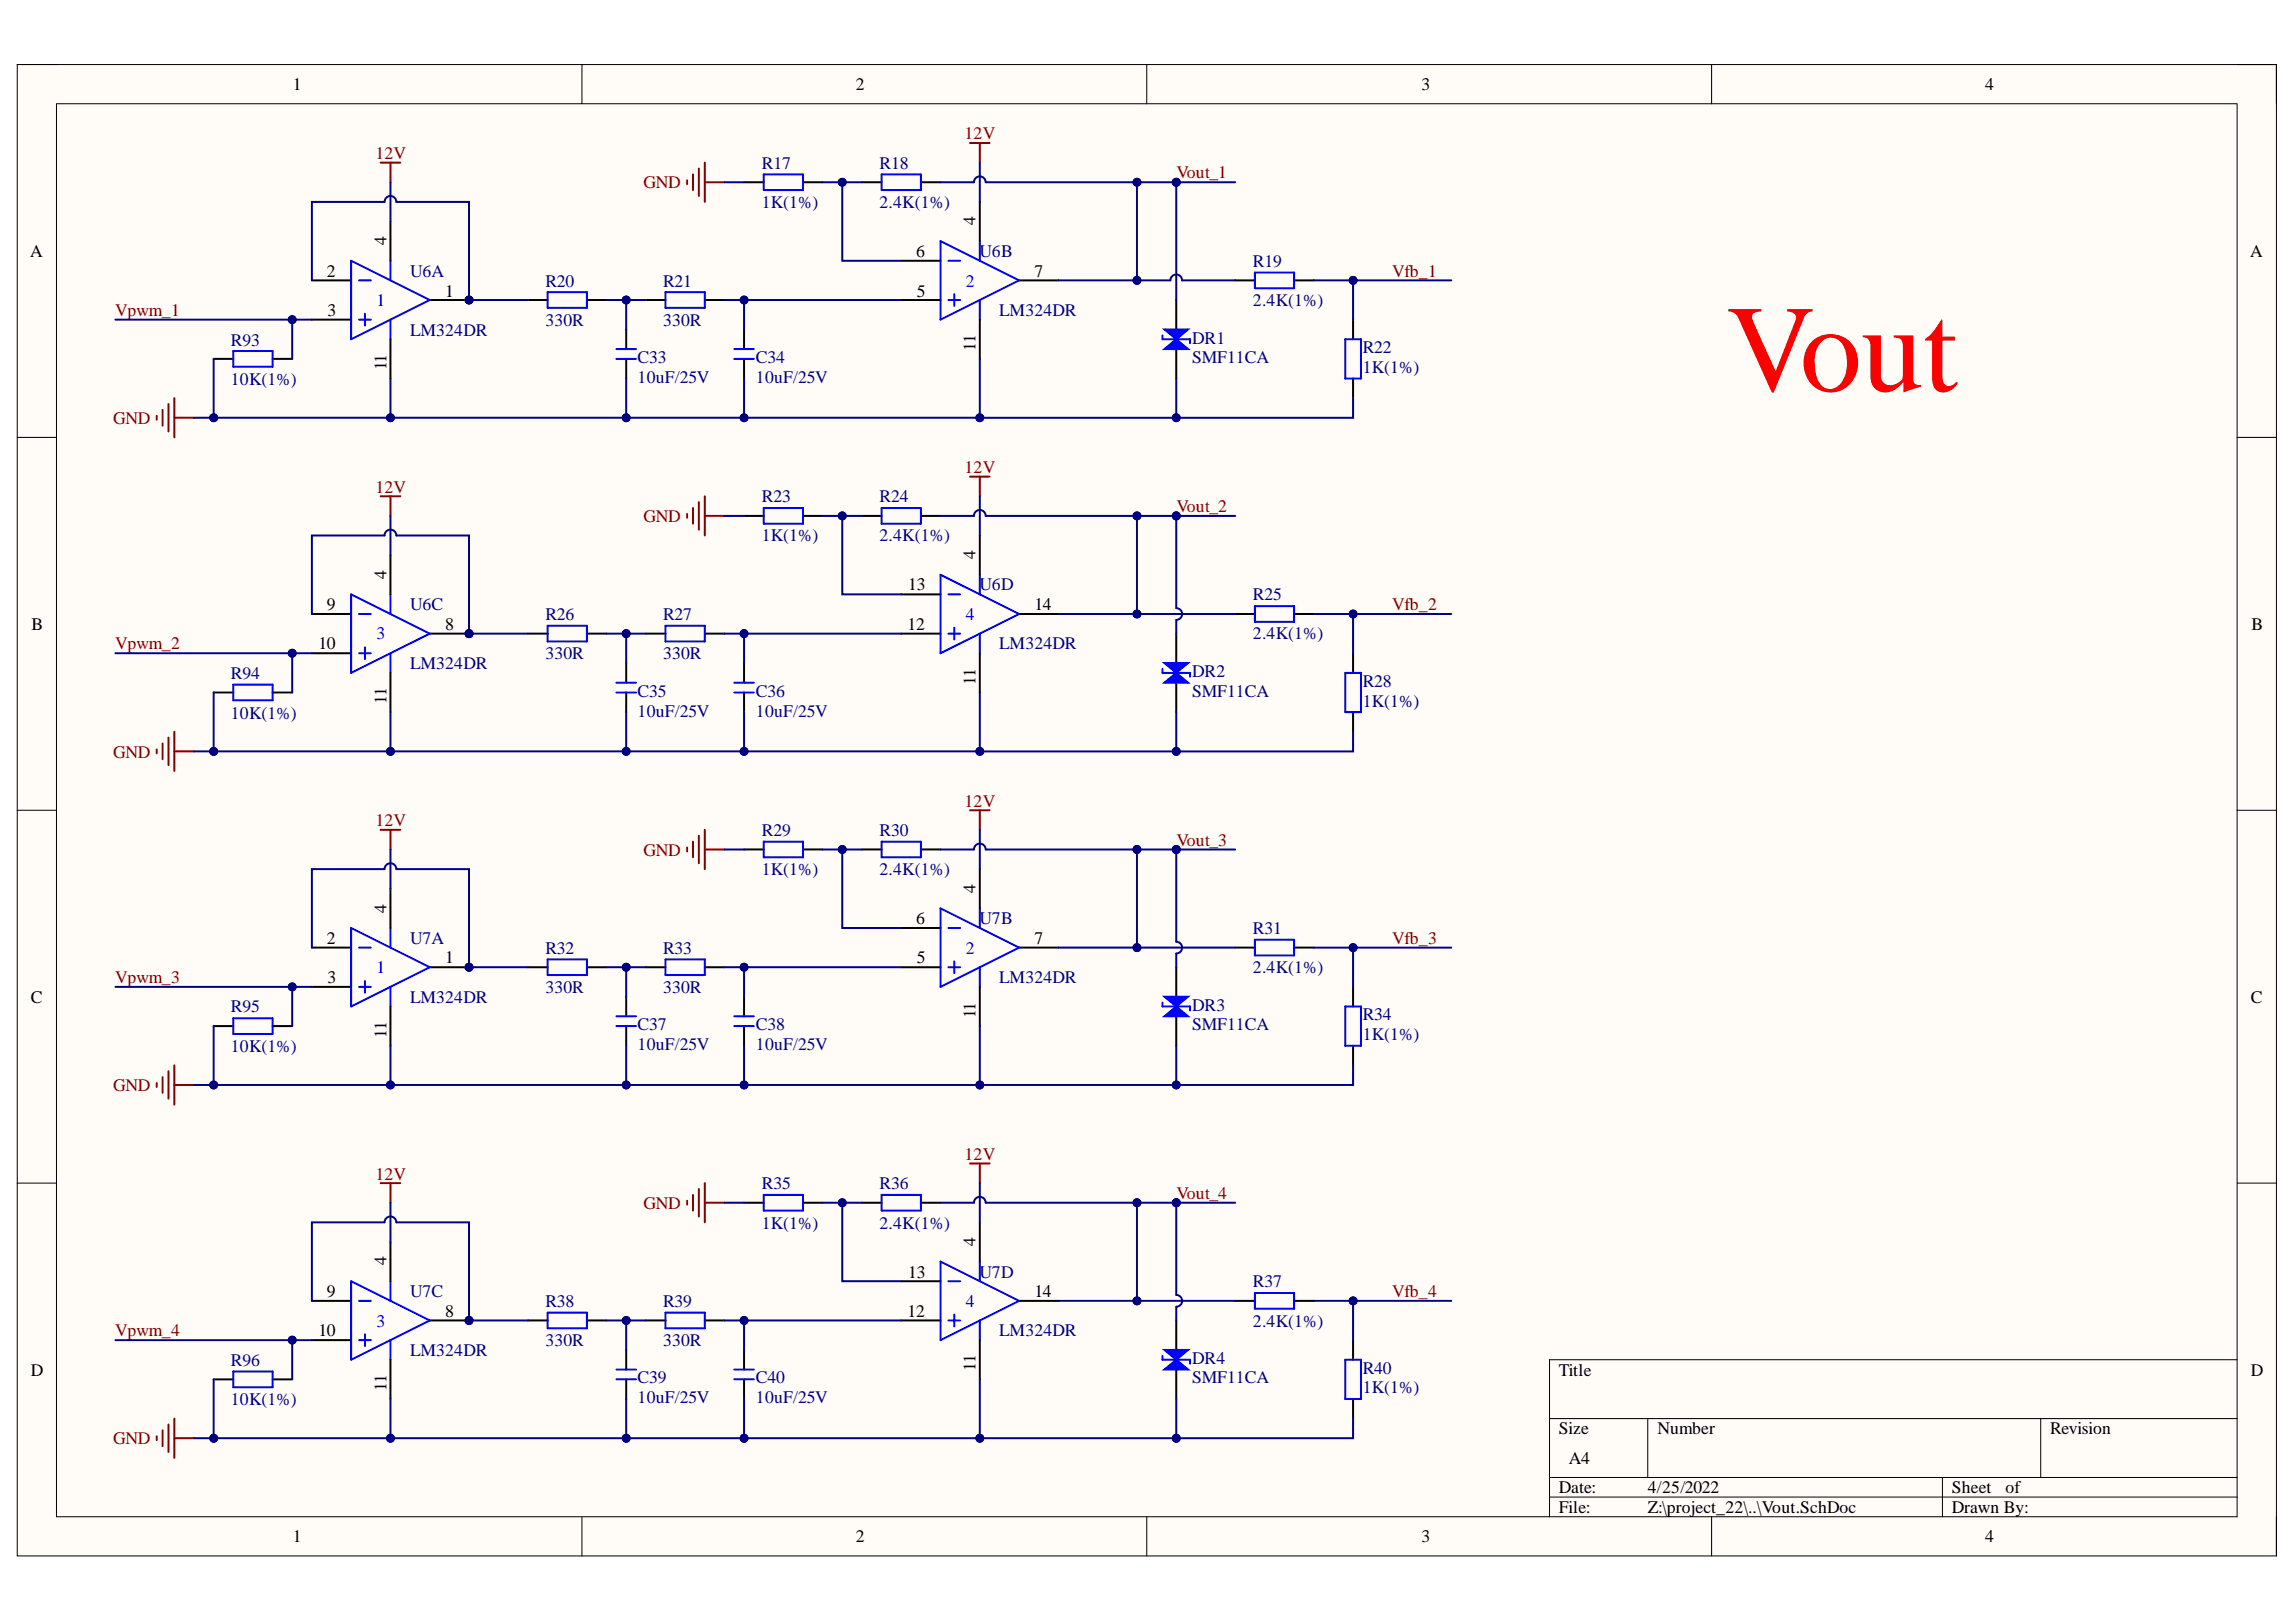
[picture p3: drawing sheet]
<svg xmlns="http://www.w3.org/2000/svg" width="297mm" height="210mm" viewBox="0 0 297 210" stroke-linecap="round" stroke-linejoin="round" font-family="sans-serif">
<defs><g id="words">
<text font-size="16.1" fill="#f00" x="223.3" y="50.6">Vout</text>
<g font-size="2.3">
<text x="37.9" y="11.7">1</text>
<text x="110.7" y="11.7">2</text>
<text x="183.9" y="11.7">3</text>
<text x="256.8" y="11.7">4</text>
<text x="126.2" y="29.2" transform="rotate(-90 126.2 29.2)">4</text>
<text x="3.9" y="33.3">A</text>
<text x="42.3" y="35.8">2</text>
<text x="50" y="31.7" transform="rotate(-90 50 31.7)">4</text>
<text x="118.5" y="33.3">6</text>
<text x="133.8" y="35.8">7</text>
<text x="291.1" y="33.3">A</text>
<text x="42.4" y="40.9">3</text>
<text x="57.6" y="38.4">1</text>
<text x="118.6" y="38.4">5</text>
<text x="50" y="47.9" transform="rotate(-90 50 47.9)">11</text>
<text x="126.2" y="45.4" transform="rotate(-90 126.2 45.4)">11</text>
<text x="50" y="74.9" transform="rotate(-90 50 74.9)">4</text>
<text x="117.5" y="76.4">13</text>
<text x="126.2" y="72.4" transform="rotate(-90 126.2 72.4)">4</text>
<text x="4.1" y="81.5">B</text>
<text x="42.3" y="79">9</text>
<text x="57.6" y="81.5">8</text>
<text x="117.4" y="81.5">12</text>
<text x="133.8" y="79">14</text>
<text x="291.3" y="81.5">B</text>
<text x="41.2" y="84">10</text>
<text x="126.2" y="88.6" transform="rotate(-90 126.2 88.6)">11</text>
<text x="50" y="91.1" transform="rotate(-90 50 91.1)">11</text>
<text x="50" y="118.1" transform="rotate(-90 50 118.1)">4</text>
<text x="118.5" y="119.6">6</text>
<text x="126.2" y="115.6" transform="rotate(-90 126.2 115.6)">4</text>
<text x="42.3" y="122.1">2</text>
<text x="57.6" y="124.7">1</text>
<text x="118.6" y="124.7">5</text>
<text x="133.8" y="122.1">7</text>
<text x="4" y="129.8">C</text>
<text x="42.4" y="127.2">3</text>
<text x="126.2" y="131.8" transform="rotate(-90 126.2 131.8)">11</text>
<text x="291.2" y="129.8">C</text>
<text x="50" y="134.3" transform="rotate(-90 50 134.3)">11</text>
<text x="126.2" y="161.2" transform="rotate(-90 126.2 161.2)">4</text>
<text x="42.3" y="167.9">9</text>
<text x="50" y="163.7" transform="rotate(-90 50 163.7)">4</text>
<text x="117.5" y="165.3">13</text>
<text x="133.8" y="167.9">14</text>
<text x="41.2" y="173">10</text>
<text x="57.6" y="170.4">8</text>
<text x="117.4" y="170.4">12</text>
<text x="4" y="178">D</text>
<text x="50" y="180" transform="rotate(-90 50 180)">11</text>
<text x="126.2" y="177.4" transform="rotate(-90 126.2 177.4)">11</text>
<text x="201.7" y="178">Title</text>
<text x="291.2" y="178">D</text>
<text x="201.7" y="185.6">Size</text>
<text x="214.5" y="185.6">Number</text>
<text x="265.2" y="185.6">Revision</text>
<text x="203" y="189.4">A4</text>
<text x="201.7" y="193.2">Date:</text>
<text x="201.7" y="195.8">File:</text>
<text x="213.2" y="193.2">4/25/2022</text>
<text x="213.2" y="195.8">Z:\project_22\..\Vout.SchDoc</text>
<text x="252.5" y="193.2">Sheet</text>
<text x="252.5" y="195.8">Drawn By:</text>
<text x="259.5" y="193.2">of</text>
<text x="37.9" y="199.6">1</text>
<text x="110.7" y="199.6">2</text>
<text x="183.9" y="199.6">3</text>
<text x="256.8" y="199.6">4</text>
</g>
<g font-size="2.3" fill="#800000">
<text x="48.6" y="20.5">12V</text>
<text x="124.8" y="18">12V</text>
<text x="152.2" y="23.1">Vout_1</text>
<text x="83.2" y="24.3">GND</text>
<text x="180.1" y="35.8">Vfb_1</text>
<text x="14.9" y="40.9">Vpwm_1</text>
<text x="14.6" y="54.9">GND</text>
<text x="48.6" y="63.7">12V</text>
<text x="124.8" y="61.2">12V</text>
<text x="83.2" y="67.5">GND</text>
<text x="152.2" y="66.3">Vout_2</text>
<text x="180.1" y="79">Vfb_2</text>
<text x="14.9" y="84">Vpwm_2</text>
<text x="14.6" y="98.1">GND</text>
<text x="48.6" y="106.9">12V</text>
<text x="124.8" y="104.4">12V</text>
<text x="83.2" y="110.7">GND</text>
<text x="152.2" y="109.5">Vout_3</text>
<text x="180.1" y="122.1">Vfb_3</text>
<text x="14.9" y="127.2">Vpwm_3</text>
<text x="14.6" y="141.2">GND</text>
<text x="48.6" y="152.7">12V</text>
<text x="124.8" y="150.1">12V</text>
<text x="152.2" y="155.2">Vout_4</text>
<text x="83.2" y="156.5">GND</text>
<text x="180.1" y="167.9">Vfb_4</text>
<text x="14.9" y="173">Vpwm_4</text>
<text x="14.6" y="186.9">GND</text>
</g>
<g font-size="2.3" fill="#000080">
<text x="98.6" y="21.8">R17</text>
<text x="113.8" y="21.8">R18</text>
<text x="98.6" y="26.9">1K(1%)</text>
<text x="113.8" y="26.9">2.4K(1%)</text>
<text x="53" y="35.8">U6A</text>
<text x="126.7" y="33.3">U6B</text>
<text x="162.1" y="34.6">R19</text>
<text x="70.6" y="37.1">R20</text>
<text x="85.8" y="37.1">R21</text>
<text x="129.3" y="40.9">LM324DR</text>
<text x="162.1" y="39.6">2.4K(1%)</text>
<text x="29.9" y="44.7">R93</text>
<text x="53" y="43.4">LM324DR</text>
<text x="70.6" y="42.2">330R</text>
<text x="82.5" y="47">C33</text>
<text x="85.8" y="42.2">330R</text>
<text x="97.8" y="47">C34</text>
<text x="154.2" y="44.5">DR1</text>
<text x="154.2" y="47">SMF11CA</text>
<text x="176.3" y="45.7">R22</text>
<text x="29.9" y="49.8">10K(1%)</text>
<text x="82.5" y="49.5">10uF/25V</text>
<text x="97.8" y="49.5">10uF/25V</text>
<text x="176.3" y="48.3">1K(1%)</text>
<text x="98.6" y="65">R23</text>
<text x="113.8" y="65">R24</text>
<text x="98.6" y="70.1">1K(1%)</text>
<text x="113.8" y="70.1">2.4K(1%)</text>
<text x="126.7" y="76.4">U6D</text>
<text x="162.1" y="77.7">R25</text>
<text x="53" y="79">U6C</text>
<text x="70.6" y="80.2">R26</text>
<text x="85.8" y="80.2">R27</text>
<text x="162.1" y="82.8">2.4K(1%)</text>
<text x="29.9" y="87.8">R94</text>
<text x="53" y="86.6">LM324DR</text>
<text x="70.6" y="85.3">330R</text>
<text x="85.8" y="85.3">330R</text>
<text x="129.3" y="84">LM324DR</text>
<text x="154.2" y="87.6">DR2</text>
<text x="176.3" y="88.9">R28</text>
<text x="29.9" y="93">10K(1%)</text>
<text x="82.5" y="90.2">C35</text>
<text x="82.5" y="92.7">10uF/25V</text>
<text x="97.8" y="90.2">C36</text>
<text x="97.8" y="92.7">10uF/25V</text>
<text x="154.2" y="90.2">SMF11CA</text>
<text x="176.3" y="91.5">1K(1%)</text>
<text x="98.6" y="108.2">R29</text>
<text x="98.6" y="113.3">1K(1%)</text>
<text x="113.8" y="108.2">R30</text>
<text x="113.8" y="113.3">2.4K(1%)</text>
<text x="126.7" y="119.6">U7B</text>
<text x="53" y="122.1">U7A</text>
<text x="70.6" y="123.4">R32</text>
<text x="85.8" y="123.4">R33</text>
<text x="162.1" y="120.9">R31</text>
<text x="162.1" y="126">2.4K(1%)</text>
<text x="29.9" y="131">R95</text>
<text x="53" y="129.8">LM324DR</text>
<text x="70.6" y="128.5">330R</text>
<text x="85.8" y="128.5">330R</text>
<text x="129.3" y="127.2">LM324DR</text>
<text x="154.2" y="130.8">DR3</text>
<text x="29.9" y="136.1">10K(1%)</text>
<text x="82.5" y="133.3">C37</text>
<text x="82.5" y="135.8">10uF/25V</text>
<text x="97.8" y="133.3">C38</text>
<text x="97.8" y="135.8">10uF/25V</text>
<text x="154.2" y="133.3">SMF11CA</text>
<text x="176.3" y="132">R34</text>
<text x="176.3" y="134.6">1K(1%)</text>
<text x="98.6" y="153.9">R35</text>
<text x="113.8" y="153.9">R36</text>
<text x="98.6" y="159">1K(1%)</text>
<text x="113.8" y="159">2.4K(1%)</text>
<text x="53" y="167.9">U7C</text>
<text x="126.7" y="165.3">U7D</text>
<text x="162.1" y="166.6">R37</text>
<text x="70.6" y="169.1">R38</text>
<text x="85.8" y="169.1">R39</text>
<text x="129.3" y="173">LM324DR</text>
<text x="162.1" y="171.7">2.4K(1%)</text>
<text x="29.9" y="176.8">R96</text>
<text x="53" y="175.5">LM324DR</text>
<text x="70.6" y="174.2">330R</text>
<text x="82.5" y="179">C39</text>
<text x="85.8" y="174.2">330R</text>
<text x="97.8" y="179">C40</text>
<text x="154.2" y="176.5">DR4</text>
<text x="154.2" y="179">SMF11CA</text>
<text x="176.3" y="177.8">R40</text>
<text x="29.9" y="181.8">10K(1%)</text>
<text x="82.5" y="181.6">10uF/25V</text>
<text x="97.8" y="181.6">10uF/25V</text>
<text x="176.3" y="180.3">1K(1%)</text>
</g>
<g font-size="2.3" fill="#00f">
<text x="48.7" y="39.6">1</text>
<text x="125" y="37.1">2</text>
<text x="48.7" y="82.8">3</text>
<text x="125" y="80.2">4</text>
<text x="48.7" y="126">1</text>
<text x="125" y="123.4">2</text>
<text x="48.7" y="171.7">3</text>
<text x="125" y="169.1">4</text>
</g>
</g></defs>
<path d="M2.2 8.4h292.3v193h-292.3z" fill-rule="evenodd" fill="#fffcf8"/>
<path d="M2.2 8.4h292.3v193h-292.3z" fill="none" stroke="#000" stroke-width=".13"/>
<path d="M7.3 13.4h282.1v182.9h-282.1z" fill-rule="evenodd" fill="#fffcf8"/>
<g fill="none" stroke="#000" stroke-width=".13">
<path d="M2.2 8.3h5.1M7.3 13.4h282.1v182.9h-282.1zM75.3 8.3v5.1M148.4 8.3v5.1M221.4 8.4v5M289.4 8.4h5.1v5M2.2 56.6h5.1M289.4 56.6h5.1M2.2 104.9h5.1M289.4 104.9h5.1M2.2 153.1h5.1M289.4 153.1h5.1"/>
<path d="M289.4 176h-88.9v20.3M75.3 196.3v5.1M148.4 196.3v5.1M200.5 183.6h88.9M200.5 191.2h88.9M200.5 193.7h88.9M213.2 183.6v7.6M221.4 196.3v5.1M251.3 191.2v5.1M264 183.6v7.6M294.5 196.3v5.1"/>
</g>
<circle cx="60.7" cy="38.8" r=".51" fill="#000080"/>
<circle cx="60.7" cy="38.8" r=".51" fill="none" stroke="#000080" stroke-width=".13"/>
<path d="M40.3 36.3h5.1M55.6 38.8h5.1M40.3 41.4h5.1" fill="none" stroke="#000" stroke-width=".25"/>
<circle cx="60.7" cy="38.8" r=".51" fill="#000080"/>
<circle cx="60.7" cy="38.8" r=".51" fill="none" stroke="#000080" stroke-width=".13"/>
<g fill="none" stroke="#00f" stroke-width=".25">
<path d="M45.4 33.7l10.2 5.1-10.2 5.1zM46.4 36.3h1.6M50.5 33.7v2.6M70.8 37.8h5.1v2h-5.1zM121.7 31.2l10.1 5.1-10.1 5.1zM122.7 33.7h1.5M122.7 38.8h1.5M123.5 38.1v1.5M126.8 31.2v2.5M126.8 38.8v2.6M46.4 41.4h1.6M47.2 40.6v1.5"/>
<path d="M50.5 41.4v2.5M79.7 46.4h2.6M79.7 45.2h2.6"/>
</g>
<g fill="none" stroke="#000" stroke-width=".25">
<path d="M50.5 28.7v5M68.3 38.8h2.5M75.9 38.8h2.6M116.6 38.8h5.1M116.6 33.7h5.1M126.8 26.1v5.1M131.8 36.3h5.1M152.2 38.8v3.8M50.5 43.9v5.1M81 42.6v2.6M81 46.4v2.6M126.8 41.4v5"/>
<path d="M152.2 45.2v3.8"/>
</g>
<path d="M150.6 45.2l1.6-1.3 1.5 1.3z" fill="#00f"/>
<path d="M150.6 45.2l1.6-1.3 1.5 1.3z" fill="none" stroke="#00f" stroke-width=".25"/>
<path d="M150.6 42.6h3.1l-1.5 1.3z" fill="#00f"/>
<path d="M86.1 37.8h5.1v2h-5.1zM98.8 22.6h5.1v2h-5.1zM114.1 22.6h5v2h-5zM162.3 35.3h5.1v2h-5.1zM95 46.4h2.5M95 45.2h2.5M150.4 43.4v.5h3.6v.5M150.6 42.6h3.1l-1.5 1.3zM174 43.9h2.1v5.1h-2.1z" fill="none" stroke="#00f" stroke-width=".25"/>
<g fill="none" stroke="#800000" stroke-width=".25">
<path d="M125.5 18.5h2.5M126.8 18.5v2.5M49.2 21h2.6M50.5 21v2.6M88.9 23.3v.5M89.7 22.6v2M90.4 21.8v3.6M91.2 21v5.1M91.2 23.6h2.5M20.3 53.8v.5M21 53v2.1M21.8 52.3v3.5"/>
<path d="M22.6 51.5v5.1M22.6 54.1h2.5"/>
</g>
<path d="M83.6 38.8h2.5M91.2 38.8h2.5M96.3 23.6h2.5M103.9 23.6h2.5M111.5 23.6h2.6M119.1 23.6h2.6M159.8 36.3h2.5M167.4 36.3h2.6M96.3 42.6v2.6M96.3 46.4v2.6M175.1 41.4v2.5M175.1 49v2.5" fill="none" stroke="#000" stroke-width=".25"/>
<circle cx="152.2" cy="23.6" r=".51" fill="#000080"/>
<circle cx="152.2" cy="23.6" r=".51" fill="none" stroke="#000080" stroke-width=".13"/>
<circle cx="60.7" cy="82" r=".51" fill="#000080"/>
<circle cx="60.7" cy="82" r=".51" fill="none" stroke="#000080" stroke-width=".13"/>
<path d="M55.6 82h5.1" fill="none" stroke="#000" stroke-width=".25"/>
<circle cx="60.7" cy="82" r=".51" fill="#000080"/>
<circle cx="60.7" cy="82" r=".51" fill="none" stroke="#000080" stroke-width=".13"/>
<g fill="none" stroke="#000" stroke-width=".25">
<path d="M40.3 79.5h5.1M50.5 71.8v5.1M116.6 76.9h5.1M126.8 69.3v5.1M131.8 79.5h5.1M40.3 84.5h5.1M50.5 87.1v5.1M68.3 82h2.5M75.9 82h2.6M81 85.8v2.5M81 89.6v2.6M116.6 82h5.1"/>
<path d="M126.8 84.5v5.1M152.2 82v3.8M152.2 88.3v3.9"/>
</g>
<g fill="none" stroke="#00f" stroke-width=".25">
<path d="M45.4 76.9l10.2 5.1-10.2 5.1zM46.4 79.5h1.6M50.5 76.9v2.6M121.7 74.4l10.1 5.1-10.1 5zM122.7 76.9h1.5M126.8 74.4v2.5M46.4 84.5h1.6M47.2 83.8v1.5M50.5 84.5v2.6M70.8 81h5.1v2h-5.1zM79.7 89.6h2.6M79.7 88.3h2.6"/>
<path d="M122.7 82h1.5M123.5 81.2v1.6M126.8 82v2.5"/>
</g>
<path d="M150.6 88.3l1.6-1.2 1.5 1.2z" fill="#00f"/>
<path d="M150.6 88.3l1.6-1.2 1.5 1.2z" fill="none" stroke="#00f" stroke-width=".25"/>
<path d="M150.6 85.8h3.1l-1.5 1.3z" fill="#00f"/>
<path d="M98.8 65.7h5.1v2.1h-5.1zM114.1 65.7h5v2.1h-5zM162.3 78.4h5.1v2.1h-5.1zM86.1 81h5.1v2h-5.1zM95 89.6h2.5M95 88.3h2.5M150.4 86.6v.5h3.6v.5M150.6 85.8h3.1l-1.5 1.3zM174 87.1h2.1v5.1h-2.1z" fill="none" stroke="#00f" stroke-width=".25"/>
<g fill="none" stroke="#800000" stroke-width=".25">
<path d="M49.2 64.2h2.6M50.5 64.2v2.6M88.9 66.5v.5M89.7 65.7v2.1M90.4 65v3.5M91.2 64.2v5.1M91.2 66.8h2.5M125.5 61.7h2.5M126.8 61.7v2.5M20.3 97v.5M21 96.2v2.1M21.8 95.5v3.5"/>
<path d="M22.6 94.7v5.1M22.6 97.2h2.5"/>
</g>
<path d="M96.3 66.8h2.5M103.9 66.8h2.5M111.5 66.8h2.6M119.1 66.8h2.6M159.8 79.5h2.5M167.4 79.5h2.6M83.6 82h2.5M91.2 82h2.5M96.3 85.8v2.5M96.3 89.6v2.6M175.1 84.5v2.6M175.1 92.2v2.5" fill="none" stroke="#000" stroke-width=".25"/>
<circle cx="152.2" cy="66.8" r=".51" fill="#000080"/>
<circle cx="152.2" cy="66.8" r=".51" fill="none" stroke="#000080" stroke-width=".13"/>
<circle cx="60.7" cy="125.2" r=".51" fill="#000080"/>
<circle cx="60.7" cy="125.2" r=".51" fill="none" stroke="#000080" stroke-width=".13"/>
<path d="M40.3 122.6h5.1M40.3 127.7h5.1M55.6 125.2h5.1" fill="none" stroke="#000" stroke-width=".25"/>
<circle cx="60.7" cy="125.2" r=".51" fill="#000080"/>
<circle cx="60.7" cy="125.2" r=".51" fill="none" stroke="#000080" stroke-width=".13"/>
<g fill="none" stroke="#00f" stroke-width=".25">
<path d="M121.7 117.6l10.1 5-10.1 5.1zM126.8 117.6v2.5M45.4 120.1l10.2 5.1-10.2 5zM46.4 122.6h1.6M46.4 127.7h1.6M47.2 126.9v1.6M50.5 120.1v2.5M50.5 127.7v2.5M70.8 124.2h5.1v2h-5.1zM79.7 132.8h2.6M79.7 131.5h2.6M122.7 120.1h1.5"/>
<path d="M122.7 125.2h1.5M123.5 124.4v1.5M126.8 125.2v2.5"/>
</g>
<g fill="none" stroke="#000" stroke-width=".25">
<path d="M50.5 115v5.1M126.8 112.5v5.1M50.5 130.2v5.1M68.3 125.2h2.5M75.9 125.2h2.6M81 129v2.5M81 132.8v2.5M116.6 125.2h5.1M116.6 120.1h5.1M126.8 127.7v5.1M131.8 122.6h5.1M152.2 125.2v3.8"/>
<path d="M152.2 131.5v3.8"/>
</g>
<path d="M150.6 131.5l1.6-1.3 1.5 1.3z" fill="#00f"/>
<path d="M150.6 131.5l1.6-1.3 1.5 1.3z" fill="none" stroke="#00f" stroke-width=".25"/>
<path d="M150.6 129h3.1l-1.5 1.2z" fill="#00f"/>
<path d="M98.8 108.9h5.1v2h-5.1zM114.1 108.9h5v2h-5zM86.1 124.2h5.1v2h-5.1zM95 132.8h2.5M95 131.5h2.5M150.4 129.7v.5h3.6v.6M150.6 129h3.1l-1.5 1.2zM162.3 121.6h5.1v2h-5.1zM174 130.3h2.1v5h-2.1z" fill="none" stroke="#00f" stroke-width=".25"/>
<g fill="none" stroke="#800000" stroke-width=".25">
<path d="M49.2 107.4h2.6M50.5 107.4v2.5M88.9 109.7v.5M89.7 108.9v2M90.4 108.2v3.5M91.2 107.4v5.1M91.2 109.9h2.5M125.5 104.9h2.5M126.8 104.9v2.5M21 139.4v2M21.8 138.6v3.6M22.6 137.9v5"/>
<path d="M20.3 140.2v.5M22.6 140.4h2.5"/>
</g>
<path d="M96.3 109.9h2.5M103.9 109.9h2.5M111.5 109.9h2.6M119.1 109.9h2.6M83.6 125.2h2.5M91.2 125.2h2.5M96.3 129v2.5M96.3 132.8v2.5M159.8 122.6h2.5M167.4 122.6h2.6M175.1 127.7v2.6M175.1 135.3v2.6" fill="none" stroke="#000" stroke-width=".25"/>
<circle cx="152.2" cy="109.9" r=".51" fill="#000080"/>
<circle cx="152.2" cy="109.9" r=".51" fill="none" stroke="#000080" stroke-width=".13"/>
<circle cx="60.7" cy="170.9" r=".51" fill="#000080"/>
<circle cx="60.7" cy="170.9" r=".51" fill="none" stroke="#000080" stroke-width=".13"/>
<path d="M55.6 170.9h5.1" fill="none" stroke="#000" stroke-width=".25"/>
<circle cx="60.7" cy="170.9" r=".51" fill="#000080"/>
<circle cx="60.7" cy="170.9" r=".51" fill="none" stroke="#000080" stroke-width=".13"/>
<g fill="none" stroke="#000" stroke-width=".25">
<path d="M126.8 158.2v5.1M40.3 168.3h5.1M40.4 173.4h5M50.5 160.7v5.1M50.5 176v5M68.3 170.9h2.5M75.9 170.9h2.6M81 174.7v2.5M81 178.5v2.5M116.6 170.9h5.1M116.6 165.8h5.1M126.8 173.4v5.1"/>
<path d="M131.8 168.3h5.1M152.2 170.9v3.8M152.2 177.2v3.8"/>
</g>
<g fill="none" stroke="#00f" stroke-width=".25">
<path d="M45.4 165.8l10.2 5.1-10.2 5.1v-10.2M46.4 168.3h1.6M46.5 173.4h1.5M47.2 172.7v1.5M50.5 165.8v2.5M50.5 173.4v2.6M70.8 169.9h5.1v2h-5.1zM79.7 178.5h2.6M79.7 177.2h2.6M121.7 163.3l10.1 5-10.1 5.1zM122.7 165.8h1.5M122.7 170.9h1.5"/>
<path d="M123.5 170.1v1.5M126.8 163.3v2.5M126.8 170.9v2.5"/>
</g>
<path d="M150.6 177.2l1.6-1.2 1.5 1.2z" fill="#00f"/>
<path d="M150.6 177.2l1.6-1.2 1.5 1.2z" fill="none" stroke="#00f" stroke-width=".25"/>
<path d="M150.6 174.7h3.1l-1.5 1.3z" fill="#00f"/>
<path d="M98.8 154.6h5.1v2.1h-5.1zM114.1 154.6h5v2.1h-5zM86.1 169.9h5.1v2h-5.1zM95 178.5h2.5M95 177.2h2.5M150.4 175.5v.5h3.6v.5M150.6 174.7h3.1l-1.5 1.3zM162.3 167.3h5.1v2.1h-5.1zM174 176h2.1v5h-2.1z" fill="none" stroke="#00f" stroke-width=".25"/>
<g fill="none" stroke="#800000" stroke-width=".25">
<path d="M49.2 153.1h2.6M50.5 153.1v2.5M88.9 155.4v.5M89.7 154.6v2.1M90.4 153.9v3.5M91.2 153.1v5.1M91.2 155.6h2.5M125.5 150.6h2.5M126.8 150.6v2.5M20.3 185.9v.5M21 185.1v2M21.8 184.3v3.6"/>
<path d="M22.6 183.6v5.1M22.6 186.1h2.5"/>
</g>
<path d="M96.3 155.6h2.5M103.9 155.6h2.5M111.5 155.6h2.6M119.1 155.6h2.6M83.6 170.9h2.5M91.2 170.9h2.5M96.3 174.7v2.5M96.3 178.5v2.5M159.8 168.3h2.5M167.4 168.3h2.6M175.1 173.4v2.6M175.1 181v2.6" fill="none" stroke="#000" stroke-width=".25"/>
<circle cx="152.2" cy="155.6" r=".51" fill="#000080"/>
<circle cx="152.2" cy="155.6" r=".51" fill="none" stroke="#000080" stroke-width=".13"/>
<path d="M27.6 132.8h2.6M35.3 132.8h2.5" fill="none" stroke="#000" stroke-width=".25"/>
<path d="M30.2 131.8h5.1v2h-5.1z" fill="none" stroke="#00f" stroke-width=".25"/>
<path d="M78.5 38.8h2.5v3.8" fill="none" stroke="#000080" stroke-width=".25"/>
<circle cx="81" cy="38.8" r=".51" fill="#000080"/>
<circle cx="81" cy="38.8" r=".51" fill="none" stroke="#000080" stroke-width=".13"/>
<path d="M81 49v5.1h-30.5" fill="none" stroke="#000080" stroke-width=".25"/>
<circle cx="81" cy="54.1" r=".51" fill="#000080"/>
<circle cx="81" cy="54.1" r=".51" fill="none" stroke="#000080" stroke-width=".13"/>
<circle cx="50.5" cy="54.1" r=".51" fill="#000080"/>
<circle cx="50.5" cy="54.1" r=".51" fill="none" stroke="#000080" stroke-width=".13"/>
<path d="M81 38.8h2.6" fill="none" stroke="#000080" stroke-width=".25"/>
<circle cx="81" cy="38.8" r=".51" fill="#000080"/>
<circle cx="81" cy="38.8" r=".51" fill="none" stroke="#000080" stroke-width=".13"/>
<path d="M93.7 38.8h2.6v3.8" fill="none" stroke="#000080" stroke-width=".25"/>
<circle cx="96.3" cy="38.8" r=".51" fill="#000080"/>
<circle cx="96.3" cy="38.8" r=".51" fill="none" stroke="#000080" stroke-width=".13"/>
<path d="M96.3 49v5.1h-15.3" fill="none" stroke="#000080" stroke-width=".25"/>
<circle cx="96.3" cy="54.1" r=".51" fill="#000080"/>
<circle cx="96.3" cy="54.1" r=".51" fill="none" stroke="#000080" stroke-width=".13"/>
<circle cx="81" cy="54.1" r=".51" fill="#000080"/>
<circle cx="81" cy="54.1" r=".51" fill="none" stroke="#000080" stroke-width=".13"/>
<path d="M50.5 23.6v5.1M14.9 41.4h25.4" fill="none" stroke="#000080" stroke-width=".25"/>
<circle cx="37.8" cy="41.4" r=".51" fill="#000080"/>
<circle cx="37.8" cy="41.4" r=".51" fill="none" stroke="#000080" stroke-width=".13"/>
<path d="M40.3 36.3v-10.2h9.4a.76 .76 0 0 1 .8-.7 .76 .76 0 0 1 .8 .7h9.4v12.7h7.6" fill="none" stroke="#000080" stroke-width=".25"/>
<circle cx="60.7" cy="38.8" r=".51" fill="#000080"/>
<circle cx="60.7" cy="38.8" r=".51" fill="none" stroke="#000080" stroke-width=".13"/>
<path d="M93.7 23.6h2.6M96.3 38.8h20.3" fill="none" stroke="#000080" stroke-width=".25"/>
<circle cx="96.3" cy="38.8" r=".51" fill="#000080"/>
<circle cx="96.3" cy="38.8" r=".51" fill="none" stroke="#000080" stroke-width=".13"/>
<path d="M126.8 46.4v7.7h-30.5" fill="none" stroke="#000080" stroke-width=".25"/>
<circle cx="126.8" cy="54.1" r=".51" fill="#000080"/>
<circle cx="126.8" cy="54.1" r=".51" fill="none" stroke="#000080" stroke-width=".13"/>
<circle cx="96.3" cy="54.1" r=".51" fill="#000080"/>
<circle cx="96.3" cy="54.1" r=".51" fill="none" stroke="#000080" stroke-width=".13"/>
<path d="M109 23.6v10.1h7.6" fill="none" stroke="#000080" stroke-width=".25"/>
<circle cx="109" cy="23.6" r=".51" fill="#000080"/>
<circle cx="109" cy="23.6" r=".51" fill="none" stroke="#000080" stroke-width=".13"/>
<path d="M126.8 21v5.1M170 36.3h5.1v5.1" fill="none" stroke="#000080" stroke-width=".25"/>
<circle cx="175.1" cy="36.3" r=".51" fill="#000080"/>
<circle cx="175.1" cy="36.3" r=".51" fill="none" stroke="#000080" stroke-width=".13"/>
<path d="M175.1 36.3h12.7" fill="none" stroke="#000080" stroke-width=".25"/>
<circle cx="175.1" cy="36.3" r=".51" fill="#000080"/>
<circle cx="175.1" cy="36.3" r=".51" fill="none" stroke="#000080" stroke-width=".13"/>
<path d="M106.4 23.6h5.1" fill="none" stroke="#000080" stroke-width=".25"/>
<circle cx="109" cy="23.6" r=".51" fill="#000080"/>
<circle cx="109" cy="23.6" r=".51" fill="none" stroke="#000080" stroke-width=".13"/>
<path d="M50.5 49v5.1h-25.4" fill="none" stroke="#000080" stroke-width=".25"/>
<circle cx="50.5" cy="54.1" r=".51" fill="#000080"/>
<circle cx="50.5" cy="54.1" r=".51" fill="none" stroke="#000080" stroke-width=".13"/>
<circle cx="27.6" cy="54.1" r=".51" fill="#000080"/>
<circle cx="27.6" cy="54.1" r=".51" fill="none" stroke="#000080" stroke-width=".13"/>
<path d="M78.5 82h2.5v3.8" fill="none" stroke="#000080" stroke-width=".25"/>
<circle cx="81" cy="82" r=".51" fill="#000080"/>
<circle cx="81" cy="82" r=".51" fill="none" stroke="#000080" stroke-width=".13"/>
<path d="M81 92.2v5h-30.5" fill="none" stroke="#000080" stroke-width=".25"/>
<circle cx="81" cy="97.2" r=".51" fill="#000080"/>
<circle cx="81" cy="97.2" r=".51" fill="none" stroke="#000080" stroke-width=".13"/>
<circle cx="50.5" cy="97.2" r=".51" fill="#000080"/>
<circle cx="50.5" cy="97.2" r=".51" fill="none" stroke="#000080" stroke-width=".13"/>
<path d="M81 82h2.6" fill="none" stroke="#000080" stroke-width=".25"/>
<circle cx="81" cy="82" r=".51" fill="#000080"/>
<circle cx="81" cy="82" r=".51" fill="none" stroke="#000080" stroke-width=".13"/>
<path d="M93.7 82h2.6v3.8" fill="none" stroke="#000080" stroke-width=".25"/>
<circle cx="96.3" cy="82" r=".51" fill="#000080"/>
<circle cx="96.3" cy="82" r=".51" fill="none" stroke="#000080" stroke-width=".13"/>
<path d="M96.3 92.2v5h-15.3" fill="none" stroke="#000080" stroke-width=".25"/>
<circle cx="96.3" cy="97.2" r=".51" fill="#000080"/>
<circle cx="96.3" cy="97.2" r=".51" fill="none" stroke="#000080" stroke-width=".13"/>
<circle cx="81" cy="97.2" r=".51" fill="#000080"/>
<circle cx="81" cy="97.2" r=".51" fill="none" stroke="#000080" stroke-width=".13"/>
<path d="M50.5 66.8v5M14.9 84.5h25.4" fill="none" stroke="#000080" stroke-width=".25"/>
<circle cx="37.8" cy="84.5" r=".51" fill="#000080"/>
<circle cx="37.8" cy="84.5" r=".51" fill="none" stroke="#000080" stroke-width=".13"/>
<path d="M40.3 79.5v-10.2h9.4a.76 .76 0 0 1 .8-.8 .76 .76 0 0 1 .8 .8h9.4v12.7h7.6" fill="none" stroke="#000080" stroke-width=".25"/>
<circle cx="60.7" cy="82" r=".51" fill="#000080"/>
<circle cx="60.7" cy="82" r=".51" fill="none" stroke="#000080" stroke-width=".13"/>
<path d="M93.7 66.8h2.6M96.3 82h20.3" fill="none" stroke="#000080" stroke-width=".25"/>
<circle cx="96.3" cy="82" r=".51" fill="#000080"/>
<circle cx="96.3" cy="82" r=".51" fill="none" stroke="#000080" stroke-width=".13"/>
<path d="M126.8 89.6v7.6h-30.5" fill="none" stroke="#000080" stroke-width=".25"/>
<circle cx="126.8" cy="97.2" r=".51" fill="#000080"/>
<circle cx="126.8" cy="97.2" r=".51" fill="none" stroke="#000080" stroke-width=".13"/>
<circle cx="96.3" cy="97.2" r=".51" fill="#000080"/>
<circle cx="96.3" cy="97.2" r=".51" fill="none" stroke="#000080" stroke-width=".13"/>
<path d="M109 66.8v10.1h7.6" fill="none" stroke="#000080" stroke-width=".25"/>
<circle cx="109" cy="66.8" r=".51" fill="#000080"/>
<circle cx="109" cy="66.8" r=".51" fill="none" stroke="#000080" stroke-width=".13"/>
<path d="M126.8 64.2v5.1M170 79.5h5.1v5" fill="none" stroke="#000080" stroke-width=".25"/>
<circle cx="175.1" cy="79.5" r=".51" fill="#000080"/>
<circle cx="175.1" cy="79.5" r=".51" fill="none" stroke="#000080" stroke-width=".13"/>
<path d="M147.1 66.8h12.7" fill="none" stroke="#000080" stroke-width=".25"/>
<circle cx="147.1" cy="66.8" r=".51" fill="#000080"/>
<circle cx="147.1" cy="66.8" r=".51" fill="none" stroke="#000080" stroke-width=".13"/>
<circle cx="152.2" cy="66.8" r=".51" fill="#000080"/>
<circle cx="152.2" cy="66.8" r=".51" fill="none" stroke="#000080" stroke-width=".13"/>
<path d="M175.1 79.5h12.7" fill="none" stroke="#000080" stroke-width=".25"/>
<circle cx="175.1" cy="79.5" r=".51" fill="#000080"/>
<circle cx="175.1" cy="79.5" r=".51" fill="none" stroke="#000080" stroke-width=".13"/>
<path d="M106.4 66.8h5.1" fill="none" stroke="#000080" stroke-width=".25"/>
<circle cx="109" cy="66.8" r=".51" fill="#000080"/>
<circle cx="109" cy="66.8" r=".51" fill="none" stroke="#000080" stroke-width=".13"/>
<path d="M121.7 66.8h4.3a.76 .76 0 0 1 .8-.8 .76 .76 0 0 1 .7 .8h19.6v12.7h-10.2" fill="none" stroke="#000080" stroke-width=".25"/>
<circle cx="147.1" cy="66.8" r=".51" fill="#000080"/>
<circle cx="147.1" cy="66.8" r=".51" fill="none" stroke="#000080" stroke-width=".13"/>
<circle cx="147.1" cy="79.5" r=".51" fill="#000080"/>
<circle cx="147.1" cy="79.5" r=".51" fill="none" stroke="#000080" stroke-width=".13"/>
<path d="M50.5 92.2v5h-25.4" fill="none" stroke="#000080" stroke-width=".25"/>
<circle cx="50.5" cy="97.2" r=".51" fill="#000080"/>
<circle cx="50.5" cy="97.2" r=".51" fill="none" stroke="#000080" stroke-width=".13"/>
<circle cx="27.6" cy="97.2" r=".51" fill="#000080"/>
<circle cx="27.6" cy="97.2" r=".51" fill="none" stroke="#000080" stroke-width=".13"/>
<path d="M78.5 125.2h2.5v3.8" fill="none" stroke="#000080" stroke-width=".25"/>
<circle cx="81" cy="125.2" r=".51" fill="#000080"/>
<circle cx="81" cy="125.2" r=".51" fill="none" stroke="#000080" stroke-width=".13"/>
<path d="M81 135.3v5.1h-30.5" fill="none" stroke="#000080" stroke-width=".25"/>
<circle cx="81" cy="140.4" r=".51" fill="#000080"/>
<circle cx="81" cy="140.4" r=".51" fill="none" stroke="#000080" stroke-width=".13"/>
<circle cx="50.5" cy="140.4" r=".51" fill="#000080"/>
<circle cx="50.5" cy="140.4" r=".51" fill="none" stroke="#000080" stroke-width=".13"/>
<path d="M81 125.2h2.6" fill="none" stroke="#000080" stroke-width=".25"/>
<circle cx="81" cy="125.2" r=".51" fill="#000080"/>
<circle cx="81" cy="125.2" r=".51" fill="none" stroke="#000080" stroke-width=".13"/>
<path d="M93.7 125.2h2.6v3.8" fill="none" stroke="#000080" stroke-width=".25"/>
<circle cx="96.3" cy="125.2" r=".51" fill="#000080"/>
<circle cx="96.3" cy="125.2" r=".51" fill="none" stroke="#000080" stroke-width=".13"/>
<path d="M96.3 135.3v5.1h-15.3" fill="none" stroke="#000080" stroke-width=".25"/>
<circle cx="96.3" cy="140.4" r=".51" fill="#000080"/>
<circle cx="96.3" cy="140.4" r=".51" fill="none" stroke="#000080" stroke-width=".13"/>
<circle cx="81" cy="140.4" r=".51" fill="#000080"/>
<circle cx="81" cy="140.4" r=".51" fill="none" stroke="#000080" stroke-width=".13"/>
<path d="M50.5 109.9v5.1M14.9 127.7h25.4" fill="none" stroke="#000080" stroke-width=".25"/>
<circle cx="37.8" cy="127.7" r=".51" fill="#000080"/>
<circle cx="37.8" cy="127.7" r=".51" fill="none" stroke="#000080" stroke-width=".13"/>
<path d="M40.3 122.6v-10.1h9.4a.76 .76 0 0 1 .8-.8 .76 .76 0 0 1 .8 .8h9.4v12.7h7.6" fill="none" stroke="#000080" stroke-width=".25"/>
<circle cx="60.7" cy="125.2" r=".51" fill="#000080"/>
<circle cx="60.7" cy="125.2" r=".51" fill="none" stroke="#000080" stroke-width=".13"/>
<path d="M93.7 109.9h2.6M96.3 125.2h20.3" fill="none" stroke="#000080" stroke-width=".25"/>
<circle cx="96.3" cy="125.2" r=".51" fill="#000080"/>
<circle cx="96.3" cy="125.2" r=".51" fill="none" stroke="#000080" stroke-width=".13"/>
<path d="M126.8 132.8v7.6h-30.5" fill="none" stroke="#000080" stroke-width=".25"/>
<circle cx="126.8" cy="140.4" r=".51" fill="#000080"/>
<circle cx="126.8" cy="140.4" r=".51" fill="none" stroke="#000080" stroke-width=".13"/>
<circle cx="96.3" cy="140.4" r=".51" fill="#000080"/>
<circle cx="96.3" cy="140.4" r=".51" fill="none" stroke="#000080" stroke-width=".13"/>
<path d="M109 109.9v10.2h7.6" fill="none" stroke="#000080" stroke-width=".25"/>
<circle cx="109" cy="109.9" r=".51" fill="#000080"/>
<circle cx="109" cy="109.9" r=".51" fill="none" stroke="#000080" stroke-width=".13"/>
<path d="M126.8 107.4v5.1M170 122.6h5.1v5.1" fill="none" stroke="#000080" stroke-width=".25"/>
<circle cx="175.1" cy="122.6" r=".51" fill="#000080"/>
<circle cx="175.1" cy="122.6" r=".51" fill="none" stroke="#000080" stroke-width=".13"/>
<path d="M147.1 109.9h12.7" fill="none" stroke="#000080" stroke-width=".25"/>
<circle cx="147.1" cy="109.9" r=".51" fill="#000080"/>
<circle cx="147.1" cy="109.9" r=".51" fill="none" stroke="#000080" stroke-width=".13"/>
<circle cx="152.2" cy="109.9" r=".51" fill="#000080"/>
<circle cx="152.2" cy="109.9" r=".51" fill="none" stroke="#000080" stroke-width=".13"/>
<path d="M175.1 122.6h12.7" fill="none" stroke="#000080" stroke-width=".25"/>
<circle cx="175.1" cy="122.6" r=".51" fill="#000080"/>
<circle cx="175.1" cy="122.6" r=".51" fill="none" stroke="#000080" stroke-width=".13"/>
<path d="M106.4 109.9h5.1" fill="none" stroke="#000080" stroke-width=".25"/>
<circle cx="109" cy="109.9" r=".51" fill="#000080"/>
<circle cx="109" cy="109.9" r=".51" fill="none" stroke="#000080" stroke-width=".13"/>
<path d="M50.5 135.3v5.1h-25.4" fill="none" stroke="#000080" stroke-width=".25"/>
<circle cx="50.5" cy="140.4" r=".51" fill="#000080"/>
<circle cx="50.5" cy="140.4" r=".51" fill="none" stroke="#000080" stroke-width=".13"/>
<circle cx="27.6" cy="140.4" r=".51" fill="#000080"/>
<circle cx="27.6" cy="140.4" r=".51" fill="none" stroke="#000080" stroke-width=".13"/>
<path d="M121.7 109.9h4.3a.76 .76 0 0 1 .8-.7 .76 .76 0 0 1 .7 .7h19.6v12.7h-10.2" fill="none" stroke="#000080" stroke-width=".25"/>
<circle cx="147.1" cy="109.9" r=".51" fill="#000080"/>
<circle cx="147.1" cy="109.9" r=".51" fill="none" stroke="#000080" stroke-width=".13"/>
<circle cx="147.1" cy="122.6" r=".51" fill="#000080"/>
<circle cx="147.1" cy="122.6" r=".51" fill="none" stroke="#000080" stroke-width=".13"/>
<path d="M78.5 170.9h2.5v3.8" fill="none" stroke="#000080" stroke-width=".25"/>
<circle cx="81" cy="170.9" r=".51" fill="#000080"/>
<circle cx="81" cy="170.9" r=".51" fill="none" stroke="#000080" stroke-width=".13"/>
<path d="M81 181v5.1h-30.5" fill="none" stroke="#000080" stroke-width=".25"/>
<circle cx="81" cy="186.1" r=".51" fill="#000080"/>
<circle cx="81" cy="186.1" r=".51" fill="none" stroke="#000080" stroke-width=".13"/>
<circle cx="50.5" cy="186.1" r=".51" fill="#000080"/>
<circle cx="50.5" cy="186.1" r=".51" fill="none" stroke="#000080" stroke-width=".13"/>
<path d="M81 170.9h2.6" fill="none" stroke="#000080" stroke-width=".25"/>
<circle cx="81" cy="170.9" r=".51" fill="#000080"/>
<circle cx="81" cy="170.9" r=".51" fill="none" stroke="#000080" stroke-width=".13"/>
<path d="M93.7 170.9h2.6v3.8" fill="none" stroke="#000080" stroke-width=".25"/>
<circle cx="96.3" cy="170.9" r=".51" fill="#000080"/>
<circle cx="96.3" cy="170.9" r=".51" fill="none" stroke="#000080" stroke-width=".13"/>
<path d="M96.3 181v5.1h-15.3" fill="none" stroke="#000080" stroke-width=".25"/>
<circle cx="96.3" cy="186.1" r=".51" fill="#000080"/>
<circle cx="96.3" cy="186.1" r=".51" fill="none" stroke="#000080" stroke-width=".13"/>
<circle cx="81" cy="186.1" r=".51" fill="#000080"/>
<circle cx="81" cy="186.1" r=".51" fill="none" stroke="#000080" stroke-width=".13"/>
<path d="M50.5 155.6v5.1M14.9 173.4h25.5" fill="none" stroke="#000080" stroke-width=".25"/>
<circle cx="37.8" cy="173.4" r=".51" fill="#000080"/>
<circle cx="37.8" cy="173.4" r=".51" fill="none" stroke="#000080" stroke-width=".13"/>
<path d="M40.3 168.3v-10.1h9.4a.76 .76 0 0 1 .8-.8 .76 .76 0 0 1 .8 .8h9.4v12.7h7.6" fill="none" stroke="#000080" stroke-width=".25"/>
<circle cx="60.7" cy="170.9" r=".51" fill="#000080"/>
<circle cx="60.7" cy="170.9" r=".51" fill="none" stroke="#000080" stroke-width=".13"/>
<path d="M93.7 155.6h2.6M96.3 170.9h20.3" fill="none" stroke="#000080" stroke-width=".25"/>
<circle cx="96.3" cy="170.9" r=".51" fill="#000080"/>
<circle cx="96.3" cy="170.9" r=".51" fill="none" stroke="#000080" stroke-width=".13"/>
<path d="M126.8 178.5v7.6h-30.5" fill="none" stroke="#000080" stroke-width=".25"/>
<circle cx="126.8" cy="186.1" r=".51" fill="#000080"/>
<circle cx="126.8" cy="186.1" r=".51" fill="none" stroke="#000080" stroke-width=".13"/>
<circle cx="96.3" cy="186.1" r=".51" fill="#000080"/>
<circle cx="96.3" cy="186.1" r=".51" fill="none" stroke="#000080" stroke-width=".13"/>
<path d="M109 155.6v10.2h7.6" fill="none" stroke="#000080" stroke-width=".25"/>
<circle cx="109" cy="155.6" r=".51" fill="#000080"/>
<circle cx="109" cy="155.6" r=".51" fill="none" stroke="#000080" stroke-width=".13"/>
<path d="M126.8 153.1v5.1M170 168.3h5.1v5.1" fill="none" stroke="#000080" stroke-width=".25"/>
<circle cx="175.1" cy="168.3" r=".51" fill="#000080"/>
<circle cx="175.1" cy="168.3" r=".51" fill="none" stroke="#000080" stroke-width=".13"/>
<path d="M147.1 155.6h12.7" fill="none" stroke="#000080" stroke-width=".25"/>
<circle cx="147.1" cy="155.6" r=".51" fill="#000080"/>
<circle cx="147.1" cy="155.6" r=".51" fill="none" stroke="#000080" stroke-width=".13"/>
<circle cx="152.2" cy="155.6" r=".51" fill="#000080"/>
<circle cx="152.2" cy="155.6" r=".51" fill="none" stroke="#000080" stroke-width=".13"/>
<path d="M175.1 168.3h12.7" fill="none" stroke="#000080" stroke-width=".25"/>
<circle cx="175.1" cy="168.3" r=".51" fill="#000080"/>
<circle cx="175.1" cy="168.3" r=".51" fill="none" stroke="#000080" stroke-width=".13"/>
<path d="M106.4 155.6h5.1" fill="none" stroke="#000080" stroke-width=".25"/>
<circle cx="109" cy="155.6" r=".51" fill="#000080"/>
<circle cx="109" cy="155.6" r=".51" fill="none" stroke="#000080" stroke-width=".13"/>
<path d="M121.7 155.6h4.3a.76 .76 0 0 1 .8-.7 .76 .76 0 0 1 .7 .7h19.6v12.7h-10.2" fill="none" stroke="#000080" stroke-width=".25"/>
<circle cx="147.1" cy="155.6" r=".51" fill="#000080"/>
<circle cx="147.1" cy="155.6" r=".51" fill="none" stroke="#000080" stroke-width=".13"/>
<circle cx="147.1" cy="168.3" r=".51" fill="#000080"/>
<circle cx="147.1" cy="168.3" r=".51" fill="none" stroke="#000080" stroke-width=".13"/>
<path d="M50.5 181v5.1h-25.4" fill="none" stroke="#000080" stroke-width=".25"/>
<circle cx="50.5" cy="186.1" r=".51" fill="#000080"/>
<circle cx="50.5" cy="186.1" r=".51" fill="none" stroke="#000080" stroke-width=".13"/>
<circle cx="27.6" cy="186.1" r=".51" fill="#000080"/>
<circle cx="27.6" cy="186.1" r=".51" fill="none" stroke="#000080" stroke-width=".13"/>
<path d="M152.2 49v5.1" fill="none" stroke="#000080" stroke-width=".25"/>
<circle cx="152.2" cy="54.1" r=".51" fill="#000080"/>
<circle cx="152.2" cy="54.1" r=".51" fill="none" stroke="#000080" stroke-width=".13"/>
<path d="M152.2 23.6v15.2" fill="none" stroke="#000080" stroke-width=".25"/>
<circle cx="152.2" cy="23.6" r=".51" fill="#000080"/>
<circle cx="152.2" cy="23.6" r=".51" fill="none" stroke="#000080" stroke-width=".13"/>
<path d="M136.9 36.3h14.5a.76 .76 0 0 1 .8-.8 .76 .76 0 0 1 .7 .8h6.9" fill="none" stroke="#000080" stroke-width=".25"/>
<circle cx="147.1" cy="36.3" r=".51" fill="#000080"/>
<circle cx="147.1" cy="36.3" r=".51" fill="none" stroke="#000080" stroke-width=".13"/>
<path d="M121.7 23.6h4.3a.76 .76 0 0 1 .8-.8 .76 .76 0 0 1 .7 .8h32.3" fill="none" stroke="#000080" stroke-width=".25"/>
<circle cx="147.1" cy="23.6" r=".51" fill="#000080"/>
<circle cx="147.1" cy="23.6" r=".51" fill="none" stroke="#000080" stroke-width=".13"/>
<circle cx="152.2" cy="23.6" r=".51" fill="#000080"/>
<circle cx="152.2" cy="23.6" r=".51" fill="none" stroke="#000080" stroke-width=".13"/>
<path d="M147.1 23.6v12.7" fill="none" stroke="#000080" stroke-width=".25"/>
<circle cx="147.1" cy="36.3" r=".51" fill="#000080"/>
<circle cx="147.1" cy="36.3" r=".51" fill="none" stroke="#000080" stroke-width=".13"/>
<circle cx="147.1" cy="23.6" r=".51" fill="#000080"/>
<circle cx="147.1" cy="23.6" r=".51" fill="none" stroke="#000080" stroke-width=".13"/>
<path d="M175.1 94.7v2.5h-48.3" fill="none" stroke="#000080" stroke-width=".25"/>
<circle cx="152.2" cy="97.2" r=".51" fill="#000080"/>
<circle cx="152.2" cy="97.2" r=".51" fill="none" stroke="#000080" stroke-width=".13"/>
<circle cx="126.8" cy="97.2" r=".51" fill="#000080"/>
<circle cx="126.8" cy="97.2" r=".51" fill="none" stroke="#000080" stroke-width=".13"/>
<path d="M147.1 79.5h12.7" fill="none" stroke="#000080" stroke-width=".25"/>
<circle cx="147.1" cy="79.5" r=".51" fill="#000080"/>
<circle cx="147.1" cy="79.5" r=".51" fill="none" stroke="#000080" stroke-width=".13"/>
<path d="M152.2 92.2v5" fill="none" stroke="#000080" stroke-width=".25"/>
<circle cx="152.2" cy="97.2" r=".51" fill="#000080"/>
<circle cx="152.2" cy="97.2" r=".51" fill="none" stroke="#000080" stroke-width=".13"/>
<path d="M152.2 66.8v11.9a.76 .76 0 0 1 .7 .8 .76 .76 0 0 1-.7 .7v1.8" fill="none" stroke="#000080" stroke-width=".25"/>
<circle cx="152.2" cy="66.8" r=".51" fill="#000080"/>
<circle cx="152.2" cy="66.8" r=".51" fill="none" stroke="#000080" stroke-width=".13"/>
<path d="M175.1 51.5v2.6h-48.3" fill="none" stroke="#000080" stroke-width=".25"/>
<circle cx="152.2" cy="54.1" r=".51" fill="#000080"/>
<circle cx="152.2" cy="54.1" r=".51" fill="none" stroke="#000080" stroke-width=".13"/>
<circle cx="126.8" cy="54.1" r=".51" fill="#000080"/>
<circle cx="126.8" cy="54.1" r=".51" fill="none" stroke="#000080" stroke-width=".13"/>
<path d="M147.1 122.6h12.7" fill="none" stroke="#000080" stroke-width=".25"/>
<circle cx="147.1" cy="122.6" r=".51" fill="#000080"/>
<circle cx="147.1" cy="122.6" r=".51" fill="none" stroke="#000080" stroke-width=".13"/>
<path d="M152.2 135.3v5.1" fill="none" stroke="#000080" stroke-width=".25"/>
<circle cx="152.2" cy="140.4" r=".51" fill="#000080"/>
<circle cx="152.2" cy="140.4" r=".51" fill="none" stroke="#000080" stroke-width=".13"/>
<path d="M152.2 109.9v12a.76 .76 0 0 1 .7 .7 .76 .76 0 0 1-.7 .8v1.8" fill="none" stroke="#000080" stroke-width=".25"/>
<circle cx="152.2" cy="109.9" r=".51" fill="#000080"/>
<circle cx="152.2" cy="109.9" r=".51" fill="none" stroke="#000080" stroke-width=".13"/>
<path d="M175.1 183.6v2.5h-48.3" fill="none" stroke="#000080" stroke-width=".25"/>
<circle cx="152.2" cy="186.1" r=".51" fill="#000080"/>
<circle cx="152.2" cy="186.1" r=".51" fill="none" stroke="#000080" stroke-width=".13"/>
<circle cx="126.8" cy="186.1" r=".51" fill="#000080"/>
<circle cx="126.8" cy="186.1" r=".51" fill="none" stroke="#000080" stroke-width=".13"/>
<path d="M147.1 168.3h12.7" fill="none" stroke="#000080" stroke-width=".25"/>
<circle cx="147.1" cy="168.3" r=".51" fill="#000080"/>
<circle cx="147.1" cy="168.3" r=".51" fill="none" stroke="#000080" stroke-width=".13"/>
<path d="M152.2 181v5.1" fill="none" stroke="#000080" stroke-width=".25"/>
<circle cx="152.2" cy="186.1" r=".51" fill="#000080"/>
<circle cx="152.2" cy="186.1" r=".51" fill="none" stroke="#000080" stroke-width=".13"/>
<path d="M152.2 155.6v12a.76 .76 0 0 1 .7 .7 .76 .76 0 0 1-.7 .8v1.8" fill="none" stroke="#000080" stroke-width=".25"/>
<circle cx="152.2" cy="155.6" r=".51" fill="#000080"/>
<circle cx="152.2" cy="155.6" r=".51" fill="none" stroke="#000080" stroke-width=".13"/>
<path d="M37.8 127.7v5.1" fill="none" stroke="#000080" stroke-width=".25"/>
<circle cx="37.8" cy="127.7" r=".51" fill="#000080"/>
<circle cx="37.8" cy="127.7" r=".51" fill="none" stroke="#000080" stroke-width=".13"/>
<path d="M27.6 132.8v7.6" fill="none" stroke="#000080" stroke-width=".25"/>
<circle cx="27.6" cy="140.4" r=".51" fill="#000080"/>
<circle cx="27.6" cy="140.4" r=".51" fill="none" stroke="#000080" stroke-width=".13"/>
<path d="M175.1 137.9v2.5h-48.3" fill="none" stroke="#000080" stroke-width=".25"/>
<circle cx="152.2" cy="140.4" r=".51" fill="#000080"/>
<circle cx="152.2" cy="140.4" r=".51" fill="none" stroke="#000080" stroke-width=".13"/>
<circle cx="126.8" cy="140.4" r=".51" fill="#000080"/>
<circle cx="126.8" cy="140.4" r=".51" fill="none" stroke="#000080" stroke-width=".13"/>
<path d="M27.6 178.5h2.6M35.3 178.5h2.5" fill="none" stroke="#000" stroke-width=".25"/>
<path d="M30.2 177.5h5.1v2h-5.1z" fill="none" stroke="#00f" stroke-width=".25"/>
<path d="M37.8 173.4v5.1" fill="none" stroke="#000080" stroke-width=".25"/>
<circle cx="37.8" cy="173.4" r=".51" fill="#000080"/>
<circle cx="37.8" cy="173.4" r=".51" fill="none" stroke="#000080" stroke-width=".13"/>
<path d="M27.6 178.5v7.6" fill="none" stroke="#000080" stroke-width=".25"/>
<circle cx="27.6" cy="186.1" r=".51" fill="#000080"/>
<circle cx="27.6" cy="186.1" r=".51" fill="none" stroke="#000080" stroke-width=".13"/>
<path d="M27.6 89.6h2.6M35.3 89.6h2.5" fill="none" stroke="#000" stroke-width=".25"/>
<path d="M30.2 88.6h5.1v2h-5.1z" fill="none" stroke="#00f" stroke-width=".25"/>
<path d="M37.8 84.5v5.1" fill="none" stroke="#000080" stroke-width=".25"/>
<circle cx="37.8" cy="84.5" r=".51" fill="#000080"/>
<circle cx="37.8" cy="84.5" r=".51" fill="none" stroke="#000080" stroke-width=".13"/>
<path d="M27.6 89.6v7.6" fill="none" stroke="#000080" stroke-width=".25"/>
<circle cx="27.6" cy="97.2" r=".51" fill="#000080"/>
<circle cx="27.6" cy="97.2" r=".51" fill="none" stroke="#000080" stroke-width=".13"/>
<path d="M27.6 46.4h2.6M35.3 46.4h2.5" fill="none" stroke="#000" stroke-width=".25"/>
<path d="M30.2 45.4h5.1v2.1h-5.1z" fill="none" stroke="#00f" stroke-width=".25"/>
<path d="M37.8 41.4v5" fill="none" stroke="#000080" stroke-width=".25"/>
<circle cx="37.8" cy="41.4" r=".51" fill="#000080"/>
<circle cx="37.8" cy="41.4" r=".51" fill="none" stroke="#000080" stroke-width=".13"/>
<path d="M27.6 46.4v7.7" fill="none" stroke="#000080" stroke-width=".25"/>
<circle cx="27.6" cy="54.1" r=".51" fill="#000080"/>
<circle cx="27.6" cy="54.1" r=".51" fill="none" stroke="#000080" stroke-width=".13"/>
<use href="#words"/>
</svg>
